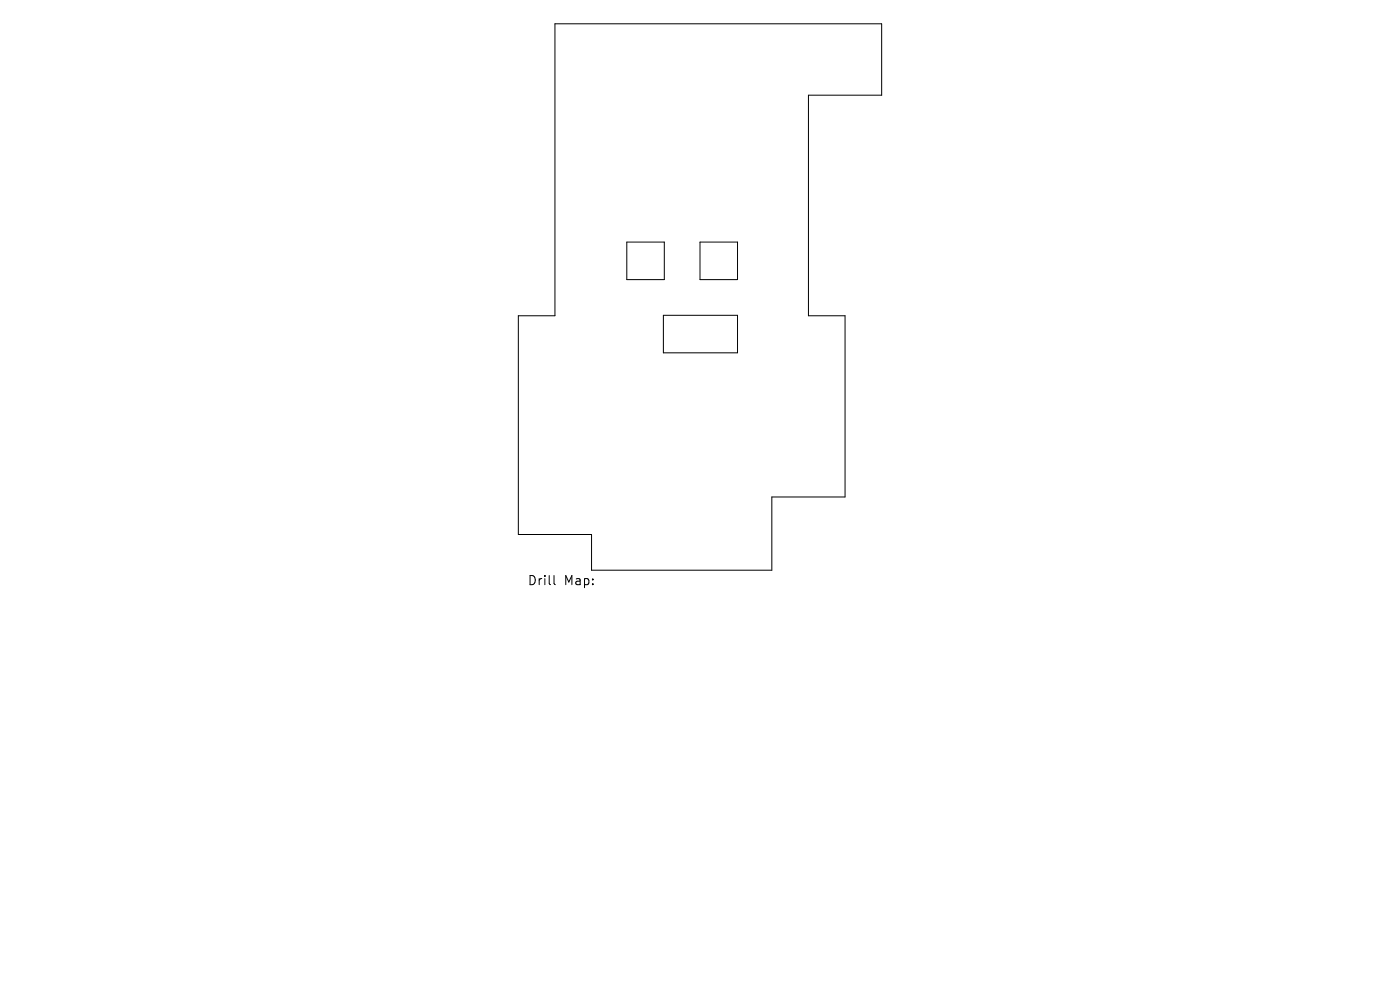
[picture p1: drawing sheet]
<svg xmlns="http://www.w3.org/2000/svg" width="297mm" height="210mm" viewBox="0 0 297 210" stroke-linecap="round" stroke-linejoin="round" font-family="sans-serif">
<defs><g id="words">
<g font-size="2.7">
<text x="111.9" y="124.4">Drill</text>
<text x="119.6" y="124.4">Map:</text>
</g>
</g></defs>
<path d="M117.7 5h69.3v15.2h-15.5v46.8h7.8v38.4h-15.6v15.6h-38.2v-7.6h-15.5v-46.4h7.7zM133 51.4h7.9v7.9h-7.9zM148.5 51.4h8v7.9h-8zM140.7 66.9h15.8v7.9h-15.8zM117.5 122.1v1.7l.3 .2" fill="none" stroke="#000" stroke-width=".21"/>
<use href="#words"/>
</svg>
